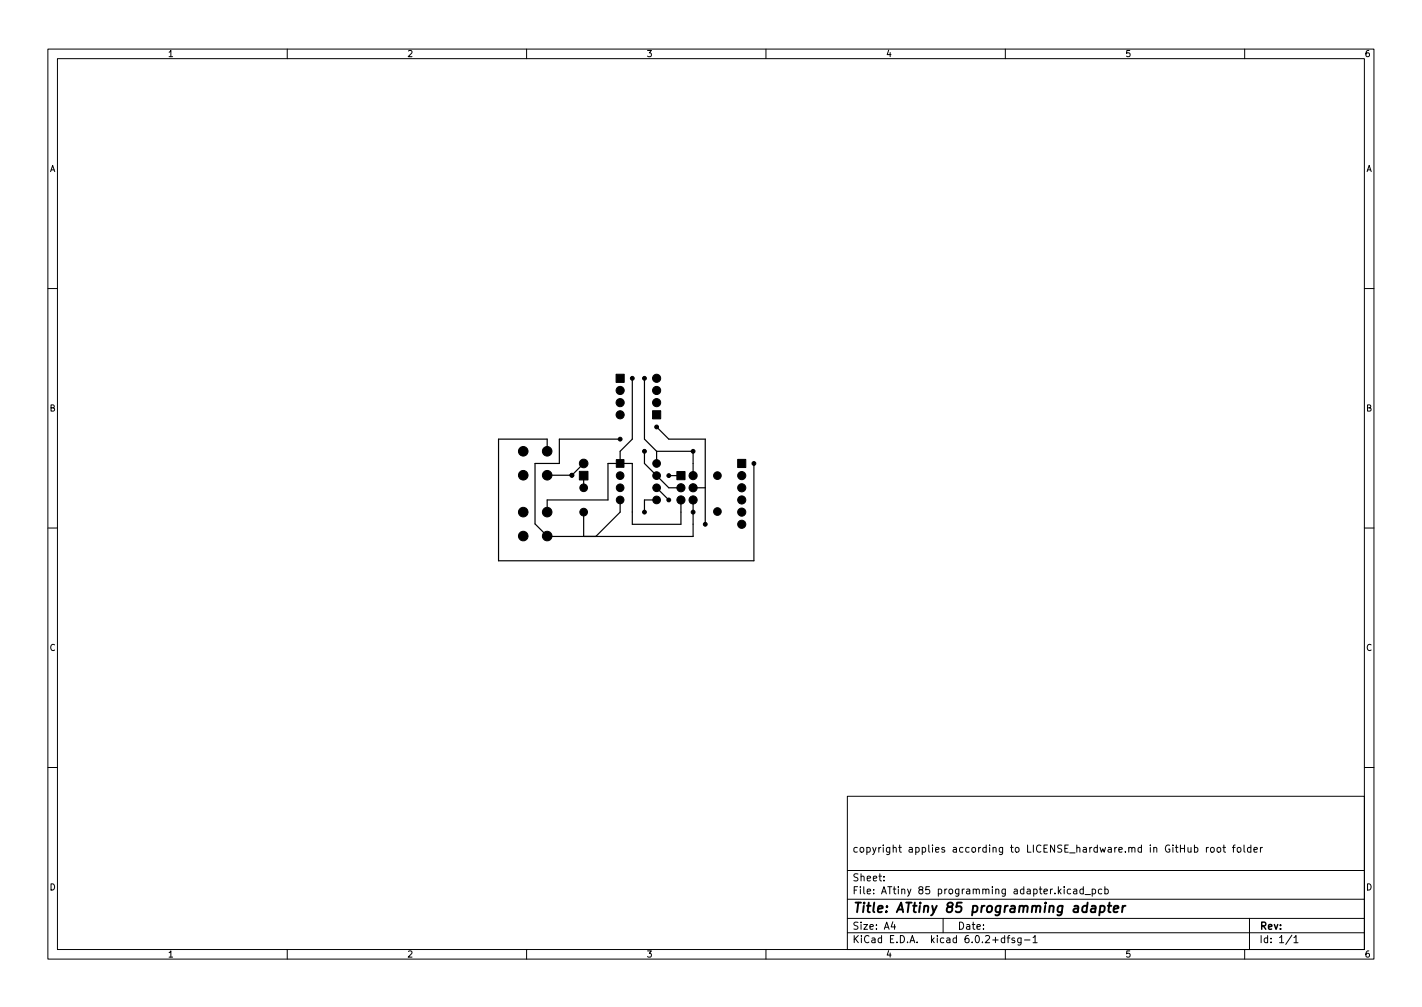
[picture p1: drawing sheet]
<svg xmlns="http://www.w3.org/2000/svg" width="297mm" height="210mm" viewBox="0 0 297 210" stroke-linecap="round" stroke-linejoin="round" font-family="sans-serif">
<defs><g id="words">
<text font-size="2.8" x="178" y="190.6">Title: ATtiny 85 programming adapter</text>
<g font-size="2.1">
<text x="178" y="178">copyright applies according to LICENSE_hardware.md in GitHub root folder</text>
<text x="178" y="184">Sheet:</text>
<text x="178" y="186.7">File: ATtiny 85 programming adapter.kicad_pcb</text>
<text x="178" y="196.9">KiCad E.D.A. kicad 6.0.2+dfsg-1</text>
<text x="178" y="194.1">Size: A4</text>
<text x="200" y="194.1">Date:</text>
<text x="263" y="194.1">Rev:</text>
<text x="263" y="196.9">Id: 1/1</text>
</g>
<g font-size="1.8">
<text x="35" y="11.9">1</text>
<text x="85" y="11.9">2</text>
<text x="135" y="11.9">3</text>
<text x="185" y="11.9">4</text>
<text x="235" y="11.9">5</text>
<text x="285" y="11.9">6</text>
<text x="10.3" y="35.9">A</text>
<text x="285.3" y="35.9">A</text>
<text x="10.3" y="85.9">B</text>
<text x="285.3" y="85.9">B</text>
<text x="10.3" y="135.9">C</text>
<text x="285.3" y="135.9">C</text>
<text x="10.3" y="185.9">D</text>
<text x="285.3" y="185.9">D</text>
<text x="35" y="199.9">1</text>
<text x="85" y="199.9">2</text>
<text x="135" y="199.9">3</text>
<text x="185" y="199.9">4</text>
<text x="235" y="199.9">5</text>
<text x="285" y="199.9">6</text>
</g>
</g></defs>
<g fill="none" stroke="#000" stroke-width=".21">
<path d="M10 10.2h277v190.1h-277zM12 12.2h273v186.1h-273zM60 10.2v2M110 10.2v2M160 10.2v2M210 10.2v2M260 10.2v2M10 60.2h2M285 60.2h2M10 110.2h2M285 110.2h2M10 160.2h2"/>
<path d="M177 166.3h108v32h-108zM248.1 176.9l.1 1h.4l.2-.1M248.8 176.9v1M249.5 177l.4-.1 .3 .3-.1 .7h-.6M249.5 176.4v1.5M252 176.9v1M252.4 176.9l-.4 .3M252.9 177.1l.2-.2 .5 .2v.5l-.1 .3h-.4l-.2-.1zM254.4 177l.3-.1 .3 .3v.4l-.3 .3h-.3l-.2-.3zM255.4 176.9h.6M255.6 176.4v1.3l.4 .2M257.4 176.9h.6"/>
<path d="M258 176.4l-.4 .2v1.3M258.6 177l.3-.1 .3 .3v.4l-.3 .3h-.3l-.2-.3zM259.9 176.4v1.3l.2 .2M261.3 177l-.4-.1-.3 .3 .1 .7h.6M261.3 176.4v1.5M261.9 177.4l.7-.1v-.3l-.5-.1-.2 .2 .1 .8h.6M263.3 176.9v1M263.7 176.9l-.4 .3M285 160.2h2M60 198.3v2M110 198.3v2M160 198.3v2"/>
<path d="M177 194.8h108M177 191.8h108M177 187.8h108M177 181.8h108M184.6 183.8v.1M184.6 183v.1M186.5 192.5l-.4 1h1M186.9 193v1M197 191.8v3M209.9 195.9l-.5-.1-.3 .3 .2 .7h.6M209.9 195.3v1.5M210 198.3v2"/>
<path d="M210.4 195.8h.5M210.9 195.3l-.3 .2v1.3M211.9 195.9l-.3-.1-.2 .2v.3l.5 .1v.4h-.5M213.3 195.8v1.2l-.3 .3h-.4M213.3 195.9l-.4-.1-.3 .3 .1 .7h.6M214 196.3h1.1M215.8 195.8l.4-.5v1.5M215.8 196.8h.8M223.6 185.7l-.4-.1-.3 .3 .2 .7h.5M224.3 185.7h.6v.9M224.9 186l-.5 .1-.2 .2 .2 .3h.5M226.3 185.7l-.4-.1-.3 .3 .1 .7h.6"/>
<path d="M226.3 185.1v1.5M226.6 186.8h1.2M228.1 185.7l.5-.1 .3 .3-.2 .7h-.6M228.1 185.6v1.5M230.1 185.7l-.4-.1-.3 .3 .2 .7h.5M230.8 185.7l.4-.1 .3 .3-.1 .7h-.6M230.8 185.1v1.5M260 198.3v2M261 191.8v6.5M269.9 195.3l-1.3 1.9M270.3 195.8l.4-.5v1.5M270.3 196.8h.8"/>
</g>
<path d="M228 189.2h.8v1.3M228.9 189.6l-.7 .1a.4 .4 0 0 0-.4 .3 .4 .4 0 0 0 .3 .5l.7-.1M229.9 189.2h.7l.2 .3-.1 .6a.66 .66 0 0 1-1 .3M229.9 189.1l-.3 2M231.4 189.1h.8M231.8 188.5l-.3 1.7 .1 .2 .4 .1M232.6 189.8l1-.2v-.4l-.6-.1-.3 .3v1h.7M234.5 189.1l-.1 1.4M235.1 189.1l-.4 .1-.2 .3" fill="none" stroke="#000" stroke-width=".4"/>
<g fill="#000" stroke="#000" stroke-width=".21">
<path d="M128.7 78.1h1.7v1.7h-1.7zM128.7 96h1.6v1.6h-1.6zM136.3 85.8h1.7v1.7h-1.7zM154.1 95.9h1.7v1.7h-1.7zM121 98.4h1.8v1.8h-1.8zM141.4 98.5h1.7v1.7h-1.7z"/>
<circle cx="132.1" cy="79" r=".4"/>
<circle cx="134.6" cy="79" r=".4"/>
<circle cx="137.2" cy="79" r=".85"/>
<circle cx="109.3" cy="94.2" r="1"/>
<circle cx="109.3" cy="99.2" r="1"/>
<circle cx="114.3" cy="99.2" r="1"/>
<circle cx="114.3" cy="94.2" r="1"/>
<circle cx="119.5" cy="99.2" r=".4"/>
<circle cx="119.5" cy="99.2" r=".12"/>
<circle cx="121.9" cy="96.8" r=".9"/>
<circle cx="129.5" cy="99.3" r=".8"/>
<circle cx="129.5" cy="91.7" r=".4"/>
<circle cx="129.5" cy="84.1" r=".85"/>
<circle cx="129.5" cy="86.6" r=".85"/>
<circle cx="129.5" cy="81.5" r=".85"/>
<circle cx="129.5" cy="91.7" r=".12"/>
<circle cx="134.6" cy="94.2" r=".4"/>
<circle cx="137.2" cy="99.3" r=".8"/>
<circle cx="137.2" cy="96.8" r=".8"/>
<circle cx="137.2" cy="89.1" r=".4"/>
<circle cx="137.2" cy="81.5" r=".85"/>
<circle cx="137.2" cy="84.1" r=".85"/>
<circle cx="139.7" cy="99.3" r=".4"/>
<circle cx="139.7" cy="99.3" r=".12"/>
<circle cx="144.8" cy="94.2" r=".4"/>
<circle cx="144.8" cy="99.3" r=".85"/>
<circle cx="149.9" cy="99.3" r=".8"/>
<circle cx="154.9" cy="99.3" r=".85"/>
<circle cx="157.5" cy="96.8" r=".4"/>
<circle cx="109.3" cy="106.9" r="1"/>
<circle cx="109.3" cy="111.9" r="1"/>
<circle cx="114.3" cy="111.9" r="1"/>
<circle cx="114.3" cy="106.9" r="1"/>
<circle cx="121.9" cy="101.8" r=".8"/>
<circle cx="121.9" cy="106.9" r=".8"/>
<circle cx="129.5" cy="104.4" r=".8"/>
<circle cx="129.5" cy="101.8" r=".8"/>
<circle cx="134.6" cy="106.9" r=".4"/>
<circle cx="134.6" cy="106.9" r=".12"/>
<circle cx="137.2" cy="104.4" r=".8"/>
<circle cx="137.2" cy="101.8" r=".8"/>
<circle cx="139.7" cy="104.4" r=".4"/>
<circle cx="139.7" cy="104.4" r=".12"/>
<circle cx="142.2" cy="101.8" r=".85"/>
<circle cx="142.2" cy="104.4" r=".85"/>
<circle cx="144.8" cy="106.9" r=".4"/>
<circle cx="144.8" cy="104.4" r=".85"/>
<circle cx="144.8" cy="101.8" r=".85"/>
<circle cx="144.8" cy="106.9" r=".12"/>
<circle cx="147.3" cy="109.5" r=".4"/>
<circle cx="149.9" cy="106.8" r=".8"/>
<circle cx="154.9" cy="101.8" r=".85"/>
<circle cx="154.9" cy="109.5" r=".85"/>
<circle cx="154.9" cy="106.9" r=".85"/>
<circle cx="154.9" cy="104.4" r=".85"/>
</g>
<g fill="none" stroke="#000" stroke-width=".25">
<path d="M132.1 79v12.7l-2.6 2.5v2.6M134.6 79v12.7l2.6 2.5M114.3 94.2v-2.5h-10.2v25.4h53.4v-20.3M121.9 99.3v2.5M121.9 96.8l-2.4 2.4h-5.2M129.5 91.7h-12.7v5.1h-5v12.6l2.5 2.5M134.6 94.2v2.6l5.1 5h2.5M137.2 94.2h7.6v5.1M137.2 89.1l2.5 2.6h7.6v17.8M137.2 94.2v2.6M139.7 99.3h2.5M121.9 106.9v5.1"/>
<path d="M129.5 104.4v2.5l-5 5.1M137.2 104.4h-2.6v2.5M137.2 101.8l2.5 2.6M142.2 104.4v5.1h-10.1v-12.7h-5.1v7.6h-12.7v2.5M144.8 104.4v7.6h-30.5M144.8 101.8h2.5M149.9 106.8l.1 .1"/>
</g>
<use href="#words"/>
</svg>
